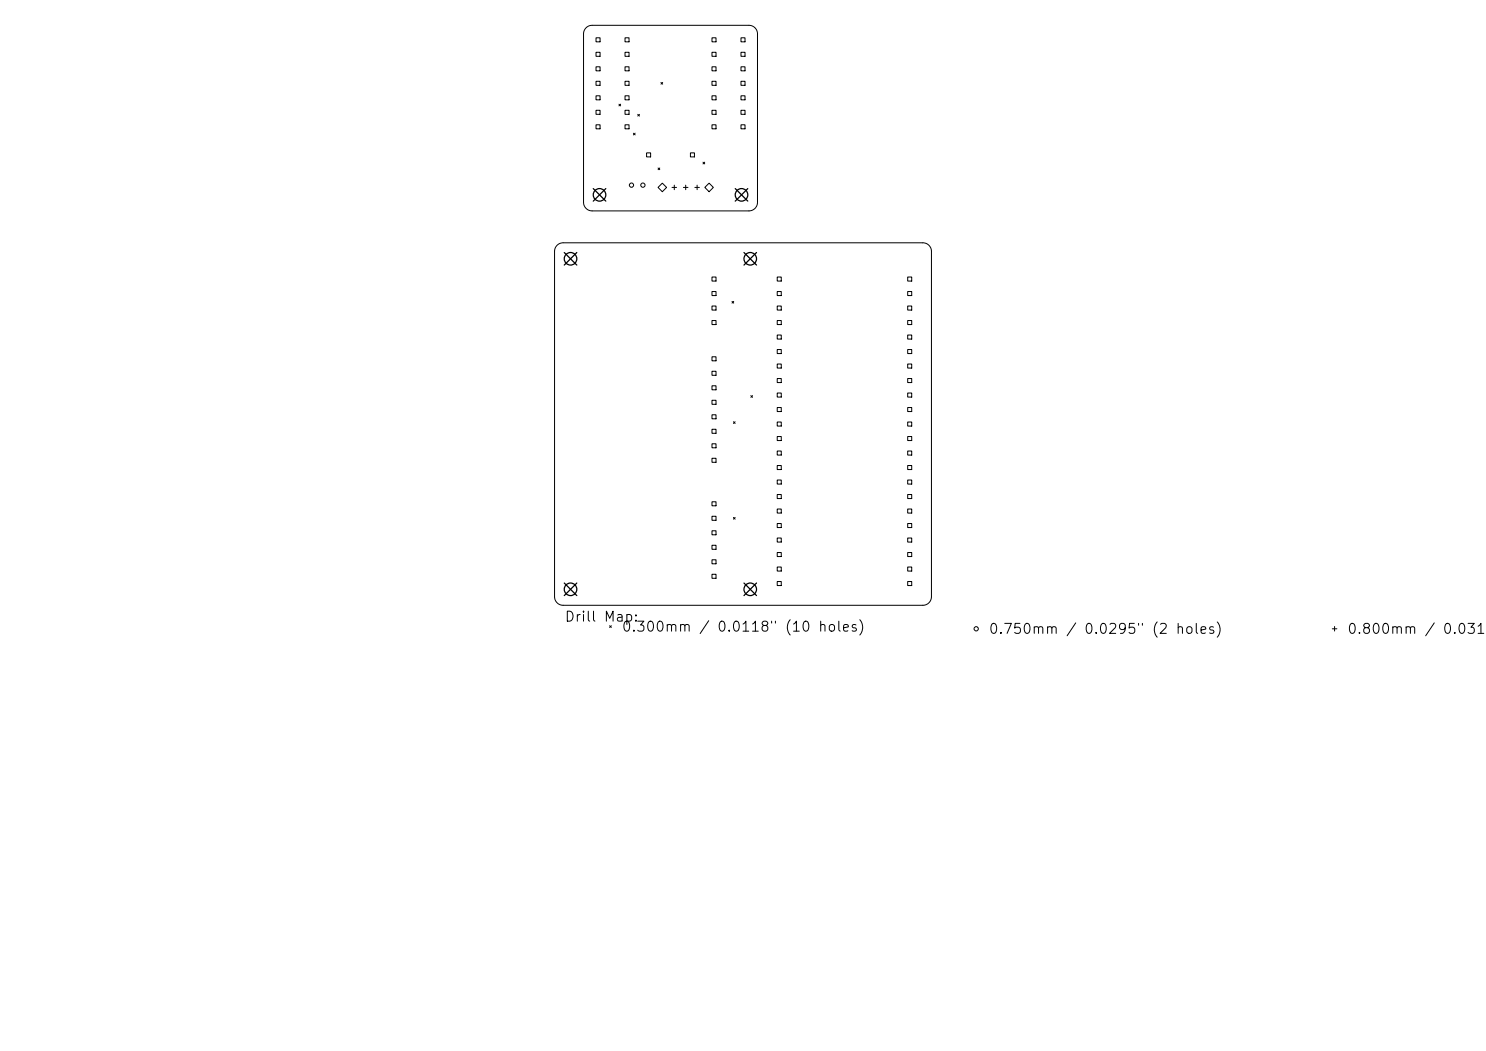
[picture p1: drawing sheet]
<svg xmlns="http://www.w3.org/2000/svg" width="297mm" height="210mm" viewBox="0 0 297 210" stroke-linecap="round" stroke-linejoin="round" font-family="sans-serif">
<defs><g id="words">
<g font-size="2">
<text x="112.7" y="124.7">Drill Map:</text>
<text x="124.1" y="126.7">0.300mm / 0.0118&quot; (10 holes)</text>
<text x="197.5" y="127.2">0.750mm / 0.0295&quot; (2 holes)</text>
<text x="269.1" y="127.2">0.800mm / 0.0315</text>
</g>
</g></defs>
<g fill="none" stroke="#000" stroke-width=".2">
<path d="M117.1 5.6l.7-.4 .5-.1h31.4a1.71 1.71 0 0 1 1.7 1.7v33.6a1.71 1.71 0 0 1-1.7 1.7h-31.4a1.71 1.71 0 0 1-1.7-1.7v-33.6l.2-.8zM119.1 7.6h.8v.8h-.8zM119.1 10.4h.8v.9h-.8zM119.1 13.3h.8v.9h-.8zM119.1 16.2h.8v.8h-.8zM119.1 19.1h.8v.8h-.8zM124.9 7.6h.8v.8h-.8zM124.9 10.4h.8v.9h-.8zM124.9 13.3h.8v.9h-.8zM124.9 16.2h.8v.8h-.8zM124.9 19.1h.8v.8h-.8zM132.1 16.5l.3 .3"/>
<path d="M132.4 16.5l-.3 .3M142.3 7.6h.8v.8h-.8zM142.3 10.4h.8v.9h-.8zM142.3 13.3h.8v.9h-.8zM142.3 16.2h.8v.8h-.8zM142.3 19.1h.8v.8h-.8zM148.1 7.6h.8v.8h-.8zM148.1 10.4h.8v.9h-.8zM148.1 13.3h.8v.9h-.8zM148.1 16.2h.8v.8h-.8zM148.1 19.1h.8v.8h-.8zM119.1 22h.8v.8h-.8z"/>
<path d="M119.1 24.9h.8v.8h-.8zM123.7 20.8l.3 .4M124 20.8l-.3 .4M124.9 22h.8v.8h-.8zM124.9 24.9h.8v.8h-.8zM126.6 26.6l.3 .4M126.9 26.6l-.3 .4M127.5 22.8l.3 .4M127.8 22.8l-.3 .4M129.2 30.5h.8v.9h-.8zM131.5 37.5l.9-.9 .8 .9-.8 .8zM131.5 33.6l.4 .3"/>
<path d="M131.9 33.6l-.4 .3M134.3 37.5h.9M134.8 37v.9M136.6 37.5h.9M137 37v.9M138 30.5h.8v.9h-.8zM138.9 37.5h.9M139.3 37v.9M140.5 32.4l.3 .4M140.8 32.4l-.3 .4M140.9 37.5l.8-.9 .9 .9-.9 .8zM142.3 22h.8v.8h-.8z"/>
<path d="M142.3 24.9h.8v.8h-.8zM148.1 22h.8v.8h-.8zM148.1 24.9h.8v.8h-.8zM111.3 49l.7-.4 .5-.1h72a1.71 1.71 0 0 1 1.7 1.7v69a1.71 1.71 0 0 1-1.7 1.7h-72a1.71 1.71 0 0 1-1.7-1.7v-69l.1-.6zM142.3 55.4h.8v.8h-.8zM142.3 58.3h.8v.8h-.8zM155.3 55.4h.8v.8h-.8zM155.3 58.3h.8v.8h-.8zM181.4 55.4h.8v.8h-.8zM181.4 58.3h.8v.8h-.8zM142.3 61.2h.8v.8h-.8zM142.3 64h.8v.9h-.8z"/>
<path d="M142.3 71.3h.8v.8h-.8zM142.3 74.2h.8v.8h-.8zM142.3 77.1h.8v.8h-.8zM142.3 80h.8v.8h-.8zM146.3 60.2l.3 .4M146.6 60.2l-.3 .4M150.1 79.1l.3 .3M150.4 79.1l-.3 .3M155.3 61.2h.8v.8h-.8zM155.3 64h.8v.9h-.8zM155.3 66.9h.8v.9h-.8zM155.3 69.8h.8v.8h-.8z"/>
<path d="M155.3 72.7h.8v.8h-.8zM155.3 75.6h.8v.8h-.8zM155.3 78.5h.8v.8h-.8zM181.4 61.2h.8v.8h-.8zM181.4 64h.8v.9h-.8zM181.4 66.9h.8v.9h-.8zM181.4 69.8h.8v.8h-.8zM181.4 72.7h.8v.8h-.8zM181.4 75.6h.8v.8h-.8zM181.4 78.5h.8v.8h-.8zM142.3 82.9h.8v.8h-.8zM142.3 85.8h.8v.8h-.8z"/>
<path d="M142.3 88.7h.8v.8h-.8zM142.3 91.6h.8v.8h-.8zM146.6 84.3l.3 .3M146.9 84.3l-.3 .3M155.3 81.4h.8v.8h-.8zM155.3 84.3h.8v.8h-.8zM155.3 87.2h.8v.8h-.8zM155.3 90.1h.8v.8h-.8zM155.3 93h.8v.8h-.8zM155.3 95.9h.8v.8h-.8zM155.3 98.8h.8v.8h-.8zM181.4 81.4h.8v.8h-.8z"/>
<path d="M181.4 84.3h.8v.8h-.8zM181.4 87.2h.8v.8h-.8zM181.4 90.1h.8v.8h-.8zM181.4 93h.8v.8h-.8zM181.4 95.9h.8v.8h-.8zM181.4 98.8h.8v.8h-.8zM142.3 100.3h.8v.8h-.8zM142.3 103.2h.8v.8h-.8zM142.3 106.1h.8v.8h-.8zM142.3 109h.8v.8h-.8zM142.3 111.9h.8v.8h-.8zM142.3 114.7h.8v.9h-.8z"/>
<path d="M146.6 103.4l.3 .3M146.9 103.4l-.3 .3M155.3 101.7h.8v.8h-.8zM155.3 104.6h.8v.8h-.8zM155.3 107.5h.8v.8h-.8zM155.3 110.4h.8v.8h-.8zM155.3 113.3h.8v.8h-.8zM155.3 116.2h.8v.8h-.8zM181.4 101.7h.8v.8h-.8zM181.4 104.6h.8v.8h-.8zM181.4 107.5h.8v.8h-.8zM181.4 110.4h.8v.8h-.8z"/>
<path d="M181.4 113.3h.8v.8h-.8zM181.4 116.2h.8v.8h-.8zM121.8 125l.4 .4M122.2 125l-.4 .4M266.3 125.6h.9M266.7 125.2v.9"/>
<circle cx="126.2" cy="37" r=".43"/>
<circle cx="128.5" cy="37" r=".43"/>
<circle cx="195.1" cy="125.6" r=".43"/>
</g>
<g fill="none" stroke="#000" stroke-width=".25">
<path d="M118.6 37.7l2.5 2.5M121.1 37.7l-2.5 2.5M146.9 37.7l2.6 2.5M149.5 37.7l-2.6 2.5M112.8 50.5l2.5 2.5M115.3 50.5l-2.5 2.5M148.7 50.5l2.5 2.5M151.2 50.5l-2.5 2.5M112.8 116.5l2.5 2.5M115.3 116.5l-2.5 2.5M148.7 116.5l2.5 2.5M151.2 116.5l-2.5 2.5"/>
<circle cx="119.8" cy="38.9" r="1.25"/>
<circle cx="148.2" cy="38.9" r="1.25"/>
<circle cx="114" cy="51.7" r="1.25"/>
<circle cx="149.9" cy="51.7" r="1.25"/>
<circle cx="114" cy="117.8" r="1.25"/>
<circle cx="149.9" cy="117.8" r="1.25"/>
</g>
<use href="#words"/>
</svg>
